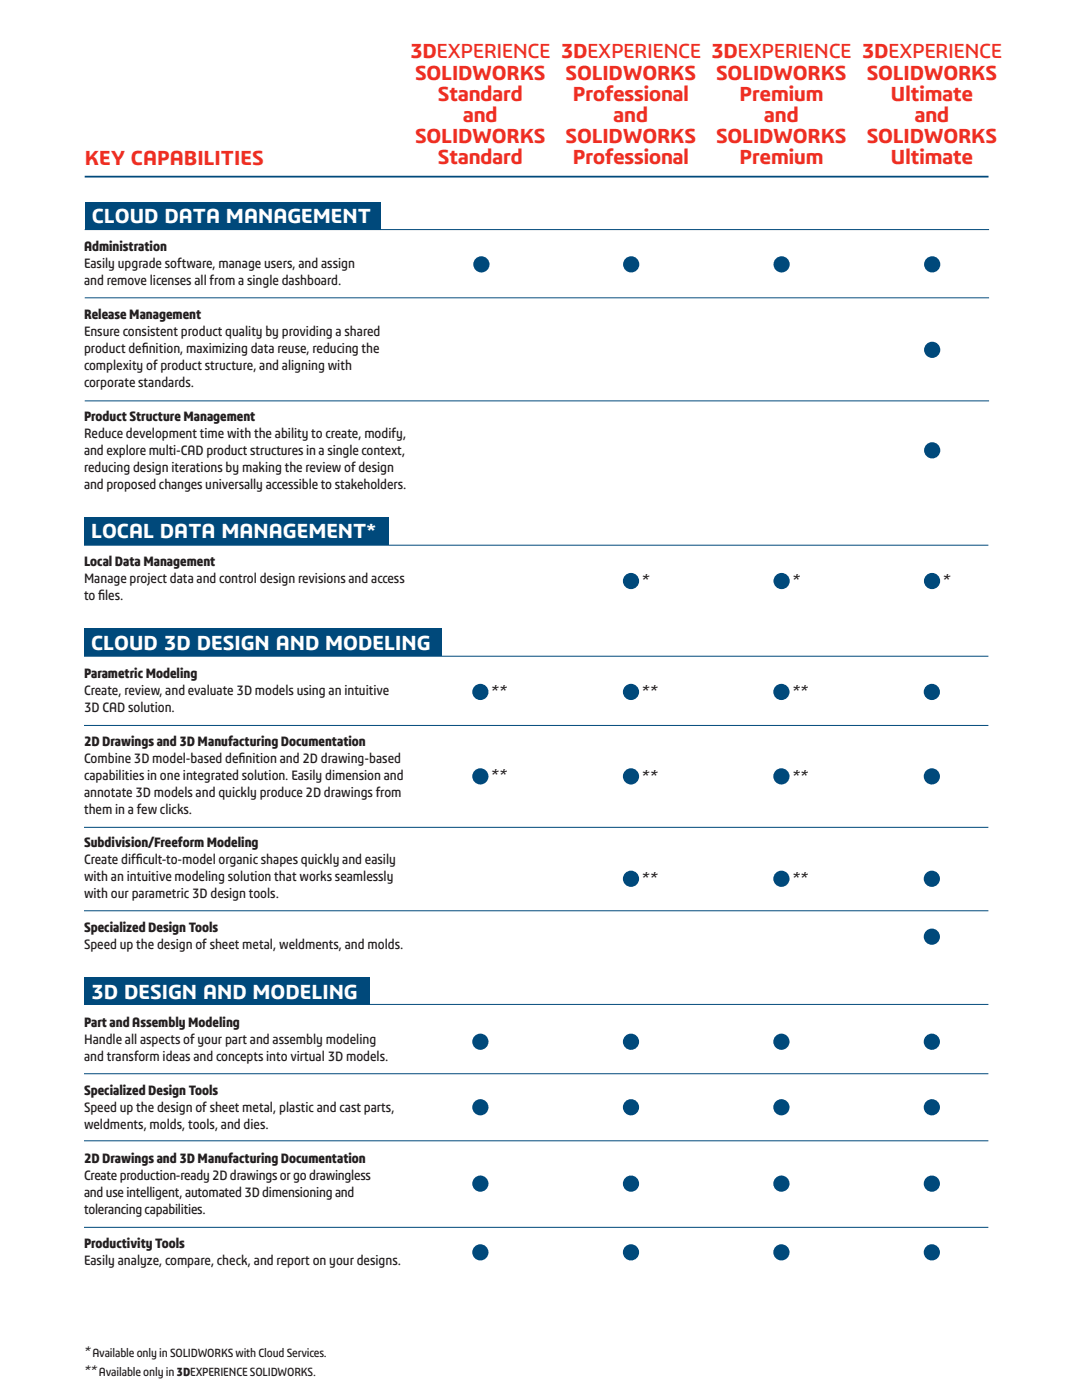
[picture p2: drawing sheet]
<svg xmlns="http://www.w3.org/2000/svg" width="216mm" height="279mm" viewBox="0 0 216 279" stroke-linecap="round" stroke-linejoin="round" font-family="sans-serif">
<defs><g id="words">
<g font-size="4.2" fill="#ee2e22">
<text x="81.8" y="11.7">3DEXPERIENCE 3DEXPERIENCE 3DEXPERIENCE 3DEXPERIENCE</text>
<text x="82.8" y="15.9">SOLIDWORKS</text>
<text x="112.9" y="15.9">SOLIDWORKS</text>
<text x="142.9" y="15.9">SOLIDWORKS</text>
<text x="172.9" y="15.9">SOLIDWORKS</text>
<text x="87.4" y="20.1">Standard</text>
<text x="114.3" y="20.1">Professional</text>
<text x="147.5" y="20.1">Premium</text>
<text x="177.8" y="20.1">Ultimate</text>
<text x="82.8" y="28.6">SOLIDWORKS</text>
<text x="92.4" y="24.4">and</text>
<text x="112.9" y="28.6">SOLIDWORKS</text>
<text x="122.4" y="24.4">and</text>
<text x="142.9" y="28.6">SOLIDWORKS</text>
<text x="152.5" y="24.4">and</text>
<text x="172.9" y="28.6">SOLIDWORKS</text>
<text x="182.5" y="24.4">and</text>
<text x="16.9" y="33">KEY CAPABILITIES</text>
<text x="87.4" y="32.8">Standard</text>
<text x="114.3" y="32.8">Professional</text>
<text x="147.5" y="32.8">Premium</text>
<text x="177.8" y="32.8">Ultimate</text>
</g>
<g font-size="4.2" fill="#fff">
<text x="18.3" y="44.4">CLOUD DATA MANAGEMENT</text>
<text x="18.2" y="107.3">LOCAL DATA MANAGEMENT*</text>
<text x="18.2" y="129.8">CLOUD 3D DESIGN AND MODELING</text>
<text x="18.2" y="199.3">3D DESIGN AND MODELING</text>
</g>
<g font-size="3.9" fill="#231f20">
<text x="128" y="117.2">*</text>
<text x="158" y="117.2">*</text>
<text x="188" y="117.2">*</text>
<text x="97.9" y="139.3">**</text>
<text x="128" y="139.3">**</text>
<text x="158" y="139.3">**</text>
<text x="97.9" y="156.2">**</text>
<text x="128" y="156.2">**</text>
<text x="158" y="156.2">**</text>
<text x="128" y="176.6">**</text>
<text x="158" y="176.6">**</text>
</g>
<g font-size="3.2" fill="#231f20">
<text x="16.8" y="270.8">*</text>
<text x="16.8" y="274.7">**</text>
</g>
<g font-size="2.8" fill="#231f20">
<text x="16.8" y="50.1">Administration</text>
<text x="16.8" y="53.5">Easily upgrade software, manage users, and assign</text>
<text x="16.8" y="56.9">and remove licenses all from a single dashboard.</text>
<text x="16.8" y="63.7">Release Management</text>
<text x="16.8" y="67.1">Ensure consistent product quality by providing a shared</text>
<text x="16.8" y="70.4">product def</text>
<text x="28.3" y="70.4">inition, maximizing data reuse, reducing the</text>
<text x="16.8" y="73.8">complexity of product structure, and aligning with</text>
<text x="16.8" y="77.2">corporate standards.</text>
<text x="16.8" y="84">Product Structure Management</text>
<text x="16.8" y="87.4">Reduce development time with the ability to create, modify,</text>
<text x="16.8" y="90.8">and explore multi-CAD product structures in a single context,</text>
<text x="16.8" y="94.1">reducing design iterations by making the review of design</text>
<text x="16.8" y="97.5">and proposed changes universally accessible to stakeholders.</text>
<text x="16.8" y="113">Local Data Management</text>
<text x="16.8" y="116.4">Manage project data and control design revisions and access</text>
<text x="16.8" y="119.8">to f</text>
<text x="19.6" y="119.8">iles.</text>
<text x="16.8" y="135.3">Parametric Modeling</text>
<text x="16.8" y="138.7">Create, review, and evaluate 3D models using an intuitive</text>
<text x="16.8" y="142">3D CAD solution.</text>
<text x="16.8" y="148.8">2D Drawings and 3D Manufacturing Documentation</text>
<text x="16.8" y="152.2">Combine 3D model-based def</text>
<text x="16.8" y="155.6">capabilities in one integrated solution. Easily dimension and</text>
<text x="47.6" y="152.2">inition and 2D drawing-based</text>
<text x="16.8" y="159">annotate 3D models and quickly produce 2D drawings from</text>
<text x="16.8" y="162.4">them in a few clicks.</text>
<text x="16.8" y="169.1">Subdivision/Freeform Modeling</text>
<text x="16.8" y="172.5">Create diff</text>
<text x="27.1" y="172.5">icult-to-model organic shapes quickly and easily</text>
<text x="16.8" y="175.9">with an intuitive modeling solution that works seamlessly</text>
<text x="16.8" y="179.3">with our parametric 3D design tools.</text>
<text x="16.8" y="186.1">Specialized Design Tools</text>
<text x="16.8" y="189.5">Speed up the design of sheet metal, weldments, and molds.</text>
<text x="16.8" y="204.9">Part and Assembly Modeling</text>
<text x="16.8" y="208.3">Handle all aspects of your part and assembly modeling</text>
<text x="16.8" y="211.7">and transform ideas and concepts into virtual 3D models.</text>
<text x="16.8" y="218.5">Specialized Design Tools</text>
<text x="16.8" y="221.9">Speed up the design of sheet metal, plastic and cast parts,</text>
<text x="16.8" y="225.3">weldments, molds, tools, and dies.</text>
<text x="16.8" y="232">2D Drawings and 3D Manufacturing Documentation</text>
<text x="16.8" y="235.4">Create production-ready 2D drawings or go drawingless</text>
<text x="16.8" y="238.8">and use intelligent, automated 3D dimensioning and</text>
<text x="16.8" y="242.2">tolerancing capabilities.</text>
<text x="16.8" y="249">Productivity Tools</text>
<text x="16.8" y="252.4">Easily analyze, compare, check, and report on your designs.</text>
</g>
<g font-size="2.5" fill="#231f20">
<text x="18.4" y="270.8">Available only in SOLIDWORKS with Cloud Services.</text>
<text x="19.8" y="274.7">Available only in 3DEXPERIENCE SOLIDWORKS.</text>
</g>
</g></defs>
<g fill="#00497b">
<path d="M16.8 125.4h71.3v5.6h-71.3z"/>
<path d="M16.8 194.9h57v5.6h-57z"/>
<path d="M16.8 103.2h60.7v5.5h-60.7z"/>
<path d="M16.9 40.3h59v5.5h-59z"/>
<circle cx="125.9" cy="138.1" r="1.62"/>
<circle cx="125.9" cy="154.9" r="1.62"/>
<circle cx="125.9" cy="207.9" r="1.62"/>
<circle cx="125.9" cy="221" r="1.62"/>
<circle cx="125.9" cy="236.2" r="1.62"/>
<circle cx="125.9" cy="249.9" r="1.62"/>
<circle cx="125.9" cy="175.4" r="1.62"/>
<circle cx="156" cy="116" r="1.62"/>
<circle cx="155.9" cy="138.1" r="1.62"/>
<circle cx="155.9" cy="154.9" r="1.62"/>
<circle cx="155.9" cy="207.9" r="1.62"/>
<circle cx="155.9" cy="221" r="1.62"/>
<circle cx="155.9" cy="236.2" r="1.62"/>
<circle cx="155.9" cy="249.9" r="1.62"/>
<circle cx="155.9" cy="175.4" r="1.62"/>
<circle cx="185.9" cy="138.1" r="1.62"/>
<circle cx="185.9" cy="154.9" r="1.62"/>
<circle cx="185.9" cy="207.9" r="1.62"/>
<circle cx="185.9" cy="221" r="1.62"/>
<circle cx="185.9" cy="236.2" r="1.62"/>
<circle cx="185.9" cy="249.9" r="1.62"/>
<circle cx="185.9" cy="175.4" r="1.62"/>
<circle cx="185.9" cy="186.9" r="1.62"/>
<circle cx="186" cy="116" r="1.62"/>
<circle cx="95.9" cy="138.1" r="1.62"/>
<circle cx="95.9" cy="154.9" r="1.62"/>
<circle cx="95.9" cy="207.9" r="1.62"/>
<circle cx="95.9" cy="221" r="1.62"/>
<circle cx="95.9" cy="236.2" r="1.62"/>
<circle cx="95.9" cy="249.9" r="1.62"/>
<circle cx="125.9" cy="116" r="1.62"/>
</g>
<path d="M16.9 35.3h180.3" fill="none" stroke="#00497b" stroke-width=".35"/>
<path d="M16.9 45.8h180.5M16.9 59.4h180.5M16.9 80h180.5M16.8 108.8h180.4M16.8 131h180.4M16.8 144.8h180.4M16.8 165.1h180.4M16.8 181.8h180.4M16.8 214.3h180.4M16.8 200.5h180.4M16.8 227.7h180.4M16.8 244.9h180.4" fill="none" stroke="#00497b" stroke-width=".2"/>
<g fill="#00497b">
<circle cx="96.1" cy="52.8" r="1.62"/>
<circle cx="125.9" cy="52.8" r="1.62"/>
<circle cx="156" cy="52.8" r="1.62"/>
<circle cx="186" cy="52.8" r="1.62"/>
<circle cx="186" cy="69.8" r="1.62"/>
<circle cx="186" cy="89.9" r="1.62"/>
</g>
<use href="#words"/>
</svg>
